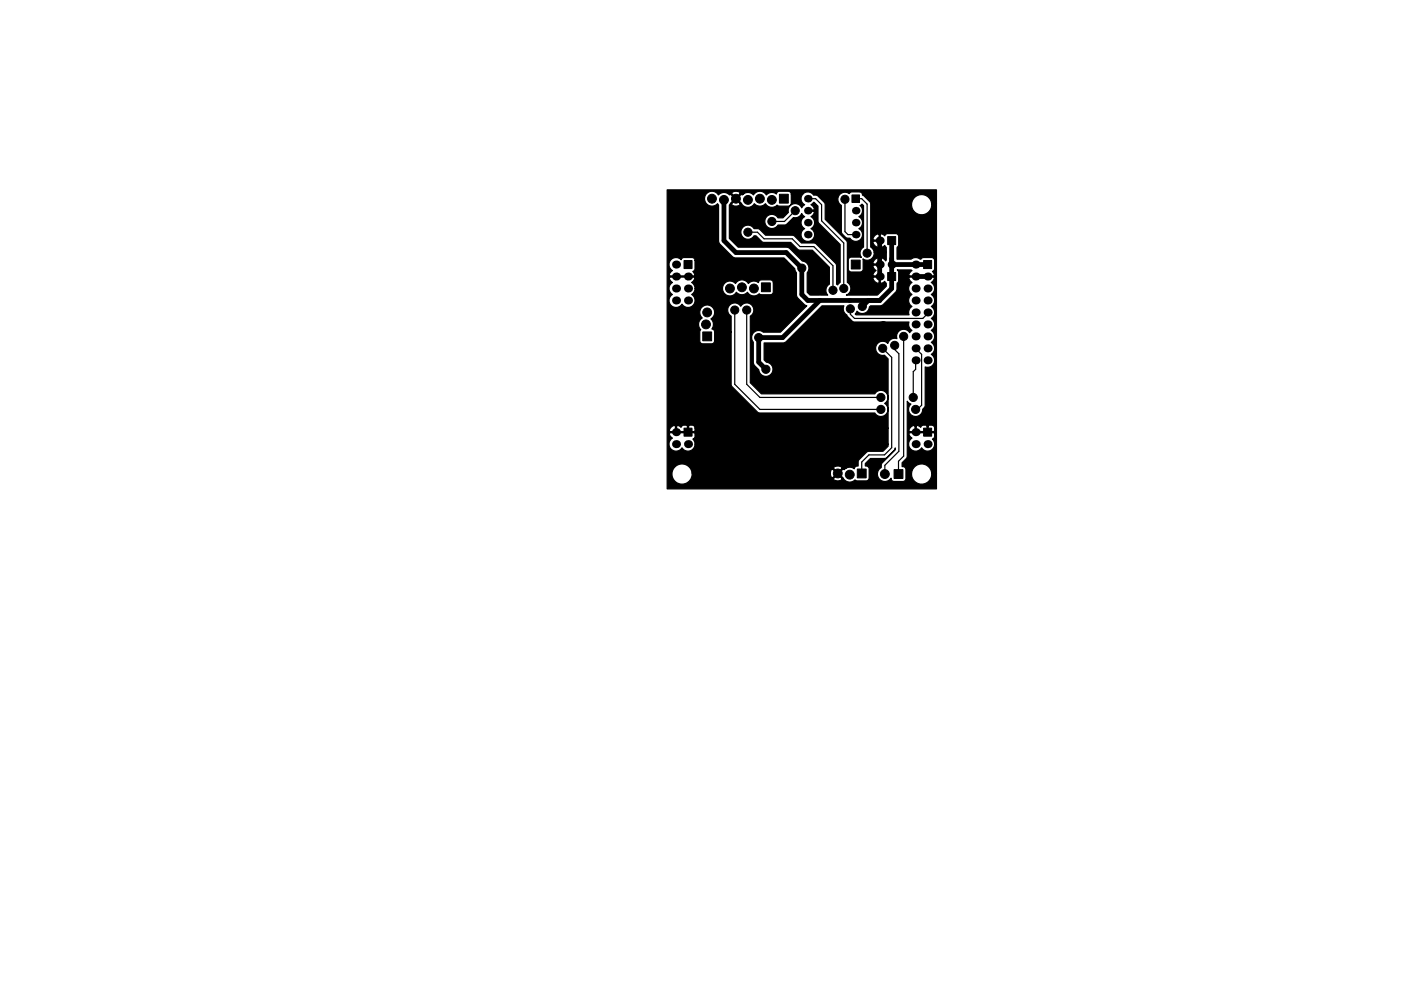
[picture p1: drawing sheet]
<svg xmlns="http://www.w3.org/2000/svg" width="297mm" height="210mm" viewBox="0 0 297 210" stroke-linecap="round" stroke-linejoin="round" font-family="sans-serif">
<g fill="#000" stroke="#000" stroke-width=".21">
<path d="M145 55.3h1.7v1.7h-1.7zM165.3 41.2h1.8v1.9h-1.8zM180.5 55.2h1.9v1.9h-1.9zM180.6 41.4h1.6v1.6h-1.6zM188.2 57.8h1.7v1.7h-1.7zM188.2 50.2h1.7v1.7h-1.7zM195.8 55.3h1.7v1.7h-1.7zM149 70.4h1.9v1.9h-1.9zM161.4 60h1.9v1.9h-1.9zM145 90.8h1.7v1.7h-1.7zM195.8 90.8h1.7v1.7h-1.7zM181.8 99.5h1.8v1.9h-1.8z"/>
<path d="M189.6 99.6h1.8v1.9h-1.8z"/>
<circle cx="146.9" cy="48.5" r=".86"/>
<circle cx="151" cy="42.2" r=".94"/>
<circle cx="153.5" cy="42.4" r=".94"/>
<circle cx="156" cy="55.7" r=".86"/>
<circle cx="156" cy="42.2" r=".94"/>
<circle cx="158.6" cy="49.3" r=".86"/>
<circle cx="158.6" cy="42.4" r=".94"/>
<circle cx="159.7" cy="51.4" r=".86"/>
<circle cx="161.1" cy="42.2" r=".94"/>
<circle cx="163.7" cy="47" r=".86"/>
<circle cx="163.7" cy="42.4" r=".94"/>
<circle cx="168.6" cy="44.7" r=".86"/>
<circle cx="170" cy="56.9" r=".86"/>
<circle cx="172.5" cy="56.9" r=".86"/>
<circle cx="177" cy="52.1" r=".86"/>
<circle cx="179.1" cy="42.3" r=".86"/>
<circle cx="183.8" cy="53.7" r=".86"/>
<circle cx="149.7" cy="68.8" r=".94"/>
<circle cx="149.9" cy="66.3" r=".94"/>
<circle cx="154" cy="70.6" r=".86"/>
<circle cx="154" cy="77.2" r=".86"/>
<circle cx="154.8" cy="61.2" r=".94"/>
<circle cx="155.8" cy="65.8" r=".86"/>
<circle cx="157.3" cy="61" r=".94"/>
<circle cx="158.3" cy="65.8" r=".86"/>
<circle cx="159.8" cy="61.2" r=".94"/>
<circle cx="160.9" cy="71.6" r=".86"/>
<circle cx="162.4" cy="78.4" r=".86"/>
<circle cx="176.6" cy="61.6" r=".86"/>
<circle cx="178.9" cy="61.2" r=".86"/>
<circle cx="180.3" cy="65.5" r=".86"/>
<circle cx="182.8" cy="65" r=".86"/>
<circle cx="185.6" cy="76.7" r=".86"/>
<circle cx="187.1" cy="73.9" r=".86"/>
<circle cx="187.3" cy="69.1" r=".86"/>
<circle cx="189.7" cy="73.3" r=".86"/>
<circle cx="191.6" cy="71.4" r=".86"/>
<circle cx="163" cy="81.5" r=".86"/>
<circle cx="163.5" cy="88.9" r=".86"/>
<circle cx="175.1" cy="82.3" r=".86"/>
<circle cx="175.1" cy="88.9" r=".86"/>
<circle cx="185.6" cy="81.4" r=".86"/>
<circle cx="186.8" cy="86.9" r=".86"/>
<circle cx="186.8" cy="84.3" r=".86"/>
<circle cx="186.8" cy="91.7" r=".86"/>
<circle cx="193.6" cy="84.3" r=".86"/>
<circle cx="194.1" cy="86.9" r=".86"/>
<circle cx="177.6" cy="100.5" r=".94"/>
<circle cx="180.2" cy="100.7" r=".94"/>
<circle cx="187.6" cy="100.6" r=".94"/>
</g>
<g fill="#000">
<circle cx="143.3" cy="58.7" r=".85"/>
<circle cx="143.3" cy="56.1" r=".85"/>
<circle cx="145.9" cy="58.7" r=".85"/>
<circle cx="171.3" cy="47.2" r=".8"/>
<circle cx="171.3" cy="44.7" r=".8"/>
<circle cx="171.3" cy="49.8" r=".8"/>
<circle cx="171.3" cy="42.2" r=".8"/>
<circle cx="181.4" cy="49.8" r=".8"/>
<circle cx="181.4" cy="44.7" r=".8"/>
<circle cx="181.4" cy="47.2" r=".8"/>
<circle cx="186.5" cy="56.1" r=".85"/>
<circle cx="186.5" cy="58.7" r=".85"/>
<circle cx="186.5" cy="51" r=".85"/>
<circle cx="189.1" cy="56.1" r=".85"/>
<circle cx="194.1" cy="56.1" r=".85"/>
<circle cx="194.1" cy="58.7" r=".85"/>
<circle cx="196.7" cy="58.7" r=".85"/>
<circle cx="143.3" cy="61.2" r=".85"/>
<circle cx="143.3" cy="63.7" r=".85"/>
<circle cx="145.9" cy="61.2" r=".85"/>
<circle cx="145.9" cy="63.7" r=".85"/>
<circle cx="194.1" cy="71.4" r=".85"/>
<circle cx="194.1" cy="68.8" r=".85"/>
<circle cx="194.1" cy="66.3" r=".85"/>
<circle cx="194.1" cy="63.7" r=".85"/>
<circle cx="194.1" cy="76.4" r=".85"/>
<circle cx="194.1" cy="73.9" r=".85"/>
<circle cx="194.1" cy="61.2" r=".85"/>
<circle cx="196.7" cy="63.7" r=".85"/>
<circle cx="196.7" cy="68.8" r=".85"/>
<circle cx="196.7" cy="76.4" r=".85"/>
<circle cx="196.7" cy="73.9" r=".85"/>
<circle cx="196.7" cy="71.4" r=".85"/>
<circle cx="196.7" cy="66.3" r=".85"/>
<circle cx="196.7" cy="61.2" r=".85"/>
<circle cx="143.3" cy="94.2" r=".85"/>
<circle cx="143.3" cy="91.7" r=".85"/>
<circle cx="145.9" cy="94.2" r=".85"/>
<circle cx="194.1" cy="91.7" r=".85"/>
<circle cx="194.1" cy="94.2" r=".85"/>
<circle cx="196.7" cy="94.2" r=".85"/>
</g>
<path d="M153.5 42.3v8.7l2.5 2.6h10.7l3.3 3.3v5.6l1.3 1.2h15.2l2.6-2.5v-10.2M186.5 51v7.7M189.1 56.1h7.6M194.1 58.7h2.6M173.8 63.7l-7.9 7.9h-5v5.2l1.5 1.6M184.1 63.7l-1.3 1.3" fill="none" stroke="#000" stroke-width="1"/>
<g fill="none" stroke="#000" stroke-width=".25">
<path d="M158.6 49.3h2l1.4 1.4h6l1.6 1.6h2.9l4.1 4.1v5.2M168.6 44.7l-2.3 2.3h-2.6M171.3 42.2h1.6l1.3 1.2v3.5l4.7 4.7v9.6M179.1 42.3v6.8l.7 .7h1.6M181.4 42.2h1.3l1.1 1.1v10.4M155.8 65.8v15.7l5.3 5.4h25.7M158.3 65.8v15.7l2.8 2.8h25.7M180.3 65.5v1.2l.9 .9h14.5l1-1.1v-.2M187.1 73.9l2 1.9v19.2l-1.6 1.5h-3.3l-1.5 1.5v2.6M189.7 73.3v.9l.9 .9v20.7l-3 2.9v1.9M191.6 71.4v25.4l-1.1 1.1v2.7l-.2-.2M194.1 76.4v2l-.5 .5v5.4"/>
<path d="M194.1 73.9l1.3 1.3v10.8l-.9 .9h-.4M186.8 84.3h.1M186.8 86.9h.1"/>
</g>
<path d="M141.5 40.3h57.1v2.9h-1.1v-.4a2.15 2.15 0 0 0-3.6-.9 2.15 2.15 0 0 0 .7 3.5 2.15 2.15 0 0 0 2.9-2.2h1.1v18h-.4l-.3-.8-.5-.5 .5-.5 .2-.4-.1-.2h-5.2a.96 .96 0 0 0 .6 1.1 1.48 1.48 0 0 0 0 2.6 1.48 1.48 0 0 0 0 2.5 1.47 1.47 0 0 0-.7 1.8h-11.2l-.2-.2 .4-.6 .2 .2a1.5 1.5 0 0 0 2.4-1.1l.3-.2h1.9l.7-.2 2.8-2.9 .2-.4v-1.3l.3-.6v-1.8l-.3-.4h3l.2 .1-.4 .3a.67 .67 0 0 0-.2 .8h5.2l.1-.3-.4-.6 .4-.5 .1-1.8a.64 .64 0 0 0-.7-.7l-1.8 .1a.65 .65 0 0 1-1 0h-.9l-.6 .3h-3v-2.5l.3-.6v-1.9l-.2-.3-.4-.1h-1.8l-.5 .4h-.1a.93 .93 0 0 0-1.1-.3 1 1 0 0 0-1.2 1.2h1.2v-1.2h.2l.1 1.5h-1.5l-.1 .2 .4 .7 .7 .4 .2-.1v-1.2h.2v1.2a.7 .7 0 0 0 1-.3l.3 .4v1.1h-2.6l-.1-.6-.6-.6v-9.2l-.2-.4-1.5-1.4a.64 .64 0 0 0-.7-.7h-1.6l-.5 .4-.2-.1a1.5 1.5 0 0 0-2.1 .5 1.5 1.5 0 0 0 .6 2.1v5.7l1 1.1 .8 .1a1.44 1.44 0 0 0 2.3 .3 1.44 1.44 0 0 0-.4-2.3 1.43 1.43 0 0 0 0-2.5 1.43 1.43 0 0 0 .2-2.4l.5-.3 .3 .3v8.8a1.49 1.49 0 0 0-.5 2.2h-2.1a.64 .64 0 0 0-.6 .6v1.9l.1 .4 .5 .2h1.9a.64 .64 0 0 0 .6-.6l-.1-2.2a1.5 1.5 0 0 0 1.7 .1 1.5 1.5 0 0 0 .7-1.4h2.6v1.6l-.1 .2-.4-.5a.8 .8 0 0 0-1-.1 1 1 0 0 0-1.2 1.2h1.2v-1.2h.2l.1 1.5h-1.5l-.1 .2 .3 .6 .4 .3-.4 .3-.3 .6 .1 .2h1.2v-2.2h.2l.1 2.5h-1.5a1 1 0 0 0 1.2 1.2v-1.2h.2v1.2l.3 .1 .7-.4 .3 .4v.6l-1.9 1.9h-6.6a1.5 1.5 0 0 0 1-1.3 1.5 1.5 0 0 0-.7-1.4l-.1-8.6-4.6-4.8-.1-3.4-1.6-1.6-.8-.1a1.44 1.44 0 0 0-2.3-.2h-2.4l-.1-.3-.4-.3h-2a.63 .63 0 0 0-.7 .6 1.57 1.57 0 0 0-2.1 .2 1.57 1.57 0 0 0-2.8 0 1.56 1.56 0 0 0-1.9-.3h-.9v-.3l-.8-.2-.9 .2-.1 .3 .9 .9 .9-.9h.9l-.4 .3-.3-.2-.9 1 1 1.1h-.3l-.9-1-.9 1a1.09 1.09 0 0 0 1.8 0h.3l.1 .1a1.58 1.58 0 0 0 2.6-.2 1.57 1.57 0 0 0 2.4 0 1.57 1.57 0 0 0 2.5 .3l.5 .2h1.8a.64 .64 0 0 0 .7-.6v-1.9h2.4a1.42 1.42 0 0 0 .4 2.2l-.6 .7a1.5 1.5 0 0 0-1.9-.8 1.5 1.5 0 0 0-.9 1.8l-1.2 1.1h-1.1a1.5 1.5 0 0 0-2.2-.4 1.5 1.5 0 0 0 0 2.3 1.5 1.5 0 0 0 2.2-.4h1.7l1.6-1.5 1.1-.2 .7-.7 .6 .7h-.1a1.43 1.43 0 0 0 .1 2.5 1.44 1.44 0 0 0-.4 2.2 1.44 1.44 0 0 0 2.2 0 1.44 1.44 0 0 0-.5-2.2 1.43 1.43 0 0 0 0-2.5l.4-.3a.62 .62 0 0 0 .2-.9h-1.4v-.2h1.4l.2-.3-.2-.3-.6-.6 .7-.5 .8 .8v3.2l.2 .4 4.5 4.6v8l-.5 .6-.2-.2-.1-4.2-4.3-4.4-.5-.1h-2.6l-1.4-1.5-.4-.2h-5.8l-1.3-1.3-1.1-.1a1.5 1.5 0 0 0-2.3-.4 1.5 1.5 0 0 0 0 2.3 1.5 1.5 0 0 0 2.3-.4h.4l1.6 1.4h5.8l1.6 1.6 2.9 .1 3.6 3.6v3.6l-.1 .1a1.5 1.5 0 0 0-.2 2.2h-3.8l-.6-.6v-4.1a1.5 1.5 0 0 0 .3-1.6 1.5 1.5 0 0 0-1.3-.9l-2.6-2.6-.6-.3-10.4-.1-1.9-1.8v-7.1l1.3-1.3-1-1-.2 .2-.2-.2a1.57 1.57 0 0 0-2.2 .2 1.58 1.58 0 0 0-2.3-.5 1.58 1.58 0 0 0-.2 2.3 1.58 1.58 0 0 0 2.3 0l.2 .3 .1 7.8 .3 .6 2.5 2.5 .8 .3h10.2l.6 .6h-19.4l-.2-.5-.5-.2-1.8 .1-.5 .4a1.49 1.49 0 0 0-2.2 .1 1.49 1.49 0 0 0 .4 2.2l-.4 .3a.67 .67 0 0 0-.2 .8h5.2l.1-.3-.4-.6 .4-.5 .1-1.8h19.4l1.7 1.7 .4 .9v2.1h-4.9l-.1-.3-.5-.3h-2a.63 .63 0 0 0-.6 .6 1.57 1.57 0 0 0-2.1 .2 1.57 1.57 0 0 0-2.8 0 1.57 1.57 0 0 0-1.7-.5 1.57 1.57 0 0 0-1 1.5h-5.8l-.3-.8-.5-.5 .5-.5 .2-.4-.1-.2h-5.2a.96 .96 0 0 0 .6 1.1 1.48 1.48 0 0 0 0 2.6 1.49 1.49 0 0 0-.3 2.3 1.49 1.49 0 0 0 2.3-.3 1.49 1.49 0 0 0 2.3 .3 1.49 1.49 0 0 0-.3-2.3l.5-.5 .3-.8h5.8v.2a1.58 1.58 0 0 0 1.2 1.4 1.58 1.58 0 0 0 1.7-.8 1.57 1.57 0 0 0 2.4 0 1.57 1.57 0 0 0 2.5 .3l.4 .2h1.9a.64 .64 0 0 0 .7-.6v-1.9h4.9v2.9l1.6 1.7 .6 .3-5.6 5.6h-3.7a1.5 1.5 0 0 0-2 .1 1.5 1.5 0 0 0-.1 2v4.5l.2 .4 1 1a1.51 1.51 0 0 0 1.5 1.4 1.51 1.51 0 0 0 1.5-1.5 1.51 1.51 0 0 0-1.4-1.5l-.5-.5v-3.6h3.9l.7-.2 7.7-7.7h4.6a1.67 1.67 0 0 0 .7 2.1l1 1.1 .4 .2h11.7l.1 1.1 .6 .7-.5 .5-.1-.2a1.5 1.5 0 0 0-1.9-.3 1.5 1.5 0 0 0-.7 1.8 1.49 1.49 0 0 0-2 1 1.5 1.5 0 0 0-2.5 .6 1.5 1.5 0 0 0 1.8 1.9l.8 .7v8.1a1.52 1.52 0 0 0-1.2-1.3 1.52 1.52 0 0 0-1.6 .7h-24.1l-2.3-2.4v-14.1l.2-.2a1.5 1.5 0 0 0 0-2.2 1.5 1.5 0 0 0-2.3 .3 1.5 1.5 0 0 0-2.3-.3 1.5 1.5 0 0 0 .3 2.4v3.3h-3.5a.63 .63 0 0 0-.6-.6 1.57 1.57 0 0 0-.2-2.1 1.58 1.58 0 0 0 .5-2.3 1.58 1.58 0 0 0-2.3-.3 1.58 1.58 0 0 0 0 2.4 1.57 1.57 0 0 0-.3 2.5l-.2 .4v1.9a.64 .64 0 0 0 .6 .6h1.9l.4-.1 .2-.5v-1.9h3.5l.1 11.4 5.7 5.8h24.7a1.5 1.5 0 0 0 2.3 .3 1.5 1.5 0 0 0-.2-2.3l.5-.6 .2-.8v6.6h-40.9l-.2-.4-.4-.2h-.6l-.2 .2-1.1-.2-.5 .5-.2-.2a.8 .8 0 0 0-1-.1 1 1 0 0 0-1.2 1.2h1.2v-1.2h.3v1.2h2.2v-1.2h.3v1.2h1.2l.2-.2v-.6h40.9v3.4h-40.9l-.1-.5-.4-.6 .4-.4 .1-.7-.2-.2h-5.2l-.1 .4 .6 .8a1.49 1.49 0 0 0-.2 2.3 1.49 1.49 0 0 0 2.3-.3 1.49 1.49 0 0 0 1.7 .7 1.49 1.49 0 0 0 1.1-1.5h40.9v.5l-1.1 1.1-3-.1-.4 .2-1.7 1.7-.2 1.3a.67 .67 0 0 0-.8 .6l-.8-.4-1.8 .3a1.09 1.09 0 0 0-1.8 0l.9 .9 .9-.9h.8l-.3 .3-.3-.2-.9 1h-.4l-.9-1a.74 .74 0 0 0-.5 .9h-29.3v-.4a2.15 2.15 0 0 0-3.6-1 2.15 2.15 0 0 0 .7 3.6 2.15 2.15 0 0 0 2.9-2.2h29.3a.89 .89 0 0 0 .5 1l.9-.9h.4l1 1h-.3l-.9-.9-.9 .9 .1 .3 1.1 .2 .5-.2 .1-.3h.3a1.56 1.56 0 0 0 2.5 .3l.5 .2h1.8a.64 .64 0 0 0 .7-.6v-2a.68 .68 0 0 0-.8-.5v-.5l1-1.1h3l.5-.1 1.6-1.7 .2-.5v.4l-2.8 2.9-.2 .9a1.58 1.58 0 0 0-.4 2.5 1.58 1.58 0 0 0 2.5-.3 .65 .65 0 0 0 .7 .8h1.8l.5-.2 .2-.5v-1.9a.67 .67 0 0 0-.8-.6v-.8l.9-1 .2-.4v-11.7l.7 .6a1.5 1.5 0 0 0 .4 2.5 1.5 1.5 0 0 0 2.1-1.4l.4-.4 .2-.4v-8.2a1.49 1.49 0 0 0 1.8-.7 1.49 1.49 0 0 0-.6-1.9 1.48 1.48 0 0 0 0-2.6 1.48 1.48 0 0 0 0-2.5 1.48 1.48 0 0 0 0-2.5 1.48 1.48 0 0 0 0-2.6 1.48 1.48 0 0 0 0-2.5l.5-.5 .3-.8h.4v29.6h-.4l-.2-.4-.5-.2h-.5l-.2 .2-1.1-.2-.5 .5-.2-.2a.8 .8 0 0 0-1-.1 1 1 0 0 0-1.2 1.2h1.2v-1.2h.3v1.2h2.2v-1.2h.3v1.2h1.2l.2-.2v-.6h.4v3.4h-.4l-.1-.5-.4-.6 .4-.4 .1-.7-.2-.2h-5.2l-.1 .4 .6 .8a1.49 1.49 0 0 0-.2 2.3 1.49 1.49 0 0 0 2.3-.3 1.49 1.49 0 0 0 1.7 .7 1.49 1.49 0 0 0 1.1-1.5h.4v6.2h-1.1v-.4a2.15 2.15 0 0 0-3.6-1 2.15 2.15 0 0 0 .7 3.6 2.15 2.15 0 0 0 2.9-2.2h1.1v3.3h-57.1z" fill="#000" stroke="#000" stroke-width=".25"/>
</svg>
